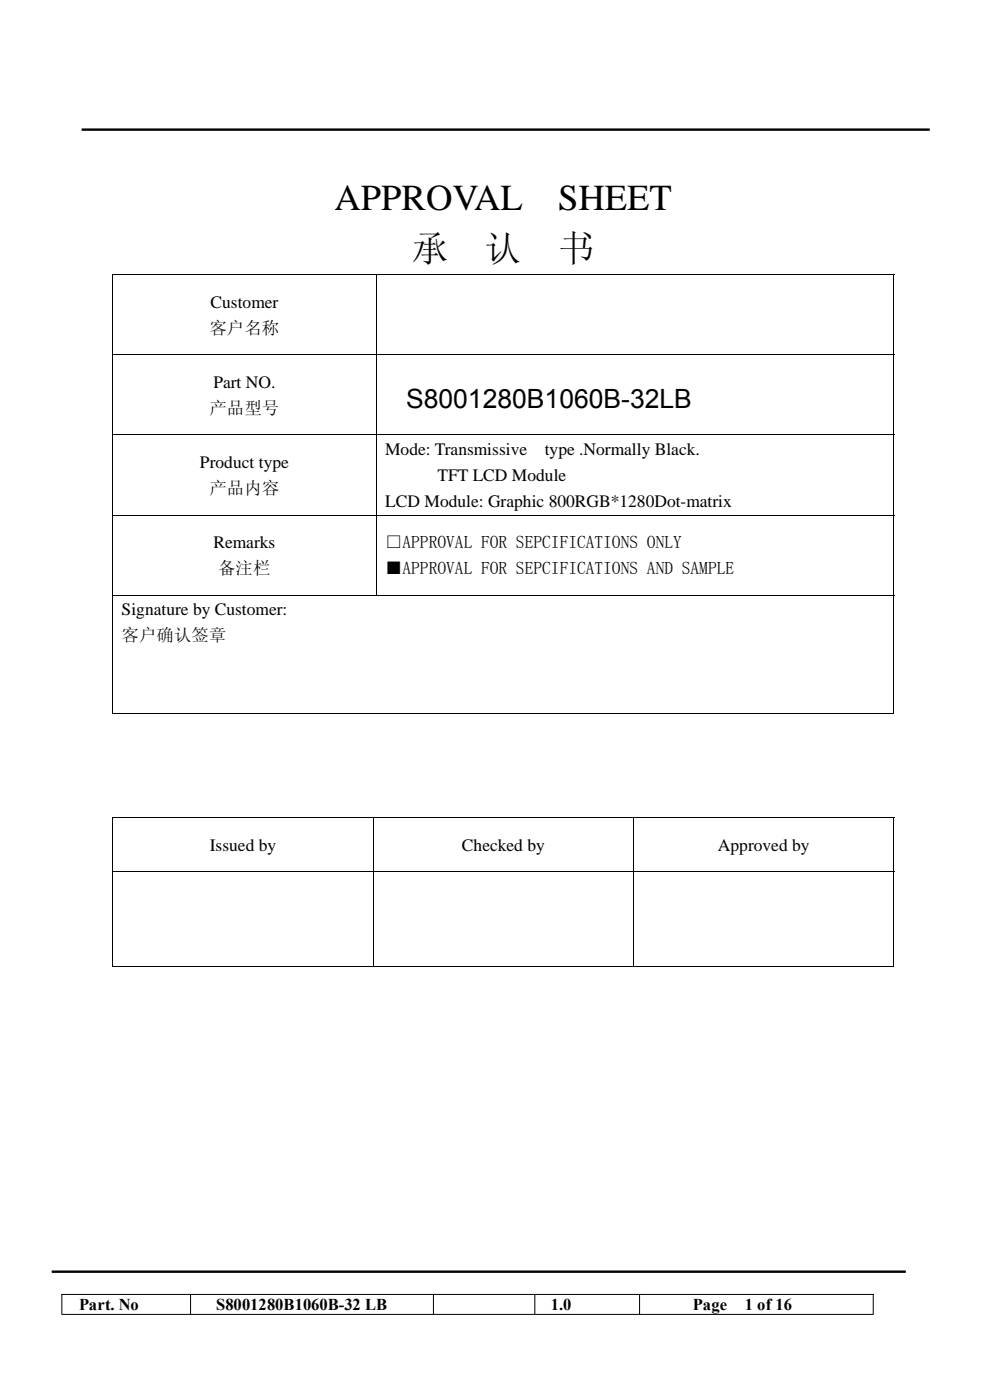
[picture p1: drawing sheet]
<svg xmlns="http://www.w3.org/2000/svg" width="210mm" height="297mm" viewBox="0 0 210 297" stroke-linecap="round" stroke-linejoin="round" font-family="sans-serif">
<defs><g id="words">
<g font-size="7.8">
<text x="71" y="44.5">APPROVAL</text>
<text x="118.4" y="44.5">SHEET</text>
<text x="87.4" y="55.5">承</text>
<text x="102.9" y="55.5">认</text>
<text x="118.4" y="55.5">书</text>
</g>
<text font-size="5.6" x="86.1" y="86.6">S8001280B1060B-32LB</text>
<g font-size="3.7">
<text x="44.6" y="65.3">Customer</text>
<text x="44.4" y="70.8">客户名称</text>
<text x="45.3" y="82.3">Part NO.</text>
<text x="44.4" y="87.8">产品型号</text>
<text x="42.4" y="99.3">Product type</text>
<text x="81.7" y="96.6">Mode: Transmissive</text>
<text x="115.6" y="96.6">type .Normally Black.</text>
<text x="44.4" y="104.8">产品内容</text>
<text x="81.7" y="107.6">LCD Module: Graphic 800RGB*1280Dot-matrix</text>
<text x="92.8" y="102.1">TFT LCD Module</text>
<text x="45.3" y="116.3">Remarks</text>
<text x="81.7" y="116.3">□APPROVAL FOR SEPCIFICATIONS ONLY</text>
<text x="46.3" y="121.8">备注栏</text>
<text x="81.7" y="121.8">■APPROVAL FOR SEPCIFICATIONS AND SAMPLE</text>
<text x="25.8" y="130.4">Signature by Customer:</text>
<text x="25.8" y="135.9">客户确认签章</text>
<text x="44.5" y="180.5">Issued by</text>
<text x="98" y="180.5">Checked by</text>
<text x="152.3" y="180.5">Approved by</text>
</g>
<g font-size="3.5">
<text x="16.8" y="278">Part. No</text>
<text x="45.9" y="278">S8001280B1060B-32 LB</text>
<text x="116.8" y="278">1.0</text>
<text x="147" y="278">Page</text>
<text x="158" y="277.9">1 of 16</text>
</g>
</g></defs>
<g fill="none" stroke="#000" stroke-width=".21">
<path d="M23.8 58.3h165.9M23.9 58.4v16.8M79.8 58.4v16.8M189.6 58.4v16.8M23.8 75.3h165.9M23.9 75.4v16.8M79.8 75.4v16.8M189.6 75.4v16.8M23.8 92.3h165.9M23.9 92.4v16.8M79.8 92.4v16.8M189.6 92.4v16.8"/>
<path d="M23.8 109.3h165.9M23.9 109.4v16.8M79.8 109.4v16.8M189.6 109.4v16.8M23.8 126.3h165.9M23.9 126.4v25M189.6 126.4v25M23.8 151.3h165.8M23.8 173.5h165.9M23.9 173.6v11.3M79.1 173.6v11.3M134.4 173.6v11.3"/>
<path d="M189.6 173.6v11.3M23.8 185h165.9M23.9 185v20M79.1 185v20M134.4 185v20M189.6 185v20M23.8 205h55.3M79.2 205h55.1M134.5 205h55.1M13 274.6h172.3M13 278.8h172.3M13.1 274.5v4.3"/>
<path d="M40.4 274.5v4.3M91.9 274.5v4.3M113.5 274.5v4.3M135.7 274.5v4.3M185.3 274.5v4.3"/>
</g>
<path d="M17.3 27.5h179.9M11 269.8h181.2" fill="none" stroke="#000" stroke-width=".51"/>
<path d="M23.8 58.2h.2v.2h-.2zM189.6 58.2h.1v.2h-.1zM189.6 151.2h.1v.2h-.1zM23.8 173.4h.2v.2h-.2zM189.6 173.4h.1v.2h-.1zM189.6 204.9h.1v.1h-.1z" fill="#000"/>
<path d="M105 6.9h43.2v7.6h-43.2z" fill="#fff"/>
<use href="#words"/>
</svg>
